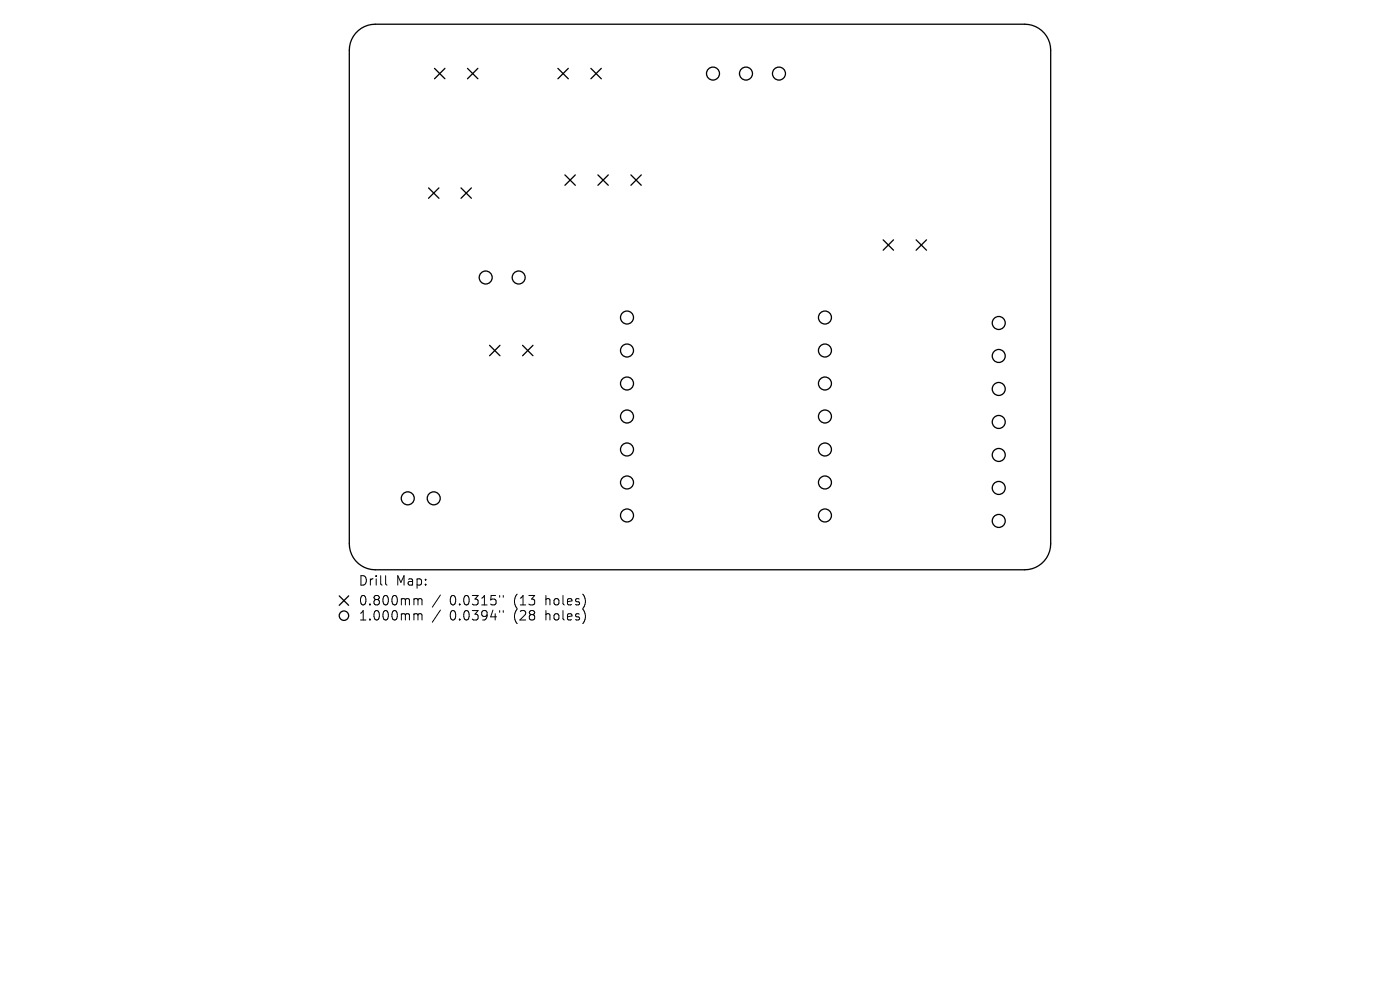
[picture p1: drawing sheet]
<svg xmlns="http://www.w3.org/2000/svg" width="297mm" height="210mm" viewBox="0 0 297 210" stroke-linecap="round" stroke-linejoin="round" font-family="sans-serif">
<defs><g id="words">
<g font-size="2.8">
<text x="76" y="124.5">Drill</text>
<text x="84" y="124.5">Map:</text>
<text x="76" y="128.7">0.800mm</text>
<text x="76" y="131.9">1.000mm</text>
<text x="95.4" y="128.7">0.0315&quot;</text>
<text x="95.4" y="131.9">0.0394&quot;</text>
<text x="109.1" y="128.7">(13</text>
<text x="109.1" y="131.9">(28</text>
<text x="116" y="128.7">holes)</text>
<text x="116" y="131.9">holes)</text>
</g>
</g></defs>
<g fill="none" stroke="#000" stroke-width=".28">
<path d="M76 6.5a5.5 5.5 0 0 1 3.6-1.4h137.8a5.5 5.5 0 0 1 5.5 5.5v104.8a5.5 5.5 0 0 1-5.5 5.5h-137.8a5.5 5.5 0 0 1-5.5-5.5v-104.8a5.5 5.5 0 0 1 1.9-4.1zM92.2 14.5l2.2 2.2M94.4 14.5l-2.2 2.2M99.2 14.5l2.2 2.2M101.4 14.5l-2.2 2.2M118.4 14.5l2.2 2.2M120.6 14.5l-2.2 2.2M125.4 14.5l2.2 2.2M127.6 14.5l-2.2 2.2M90.9 39.9l2.2 2.2M93.1 39.9l-2.2 2.2M97.8 39.9l2.2 2.2"/>
<path d="M100 39.9l-2.2 2.2M119.8 37.1l2.2 2.2M122 37.1l-2.2 2.2M126.8 37.1l2.2 2.2M129 37.1l-2.2 2.2M133.8 37.1l2.2 2.2M136 37.1l-2.2 2.2M187.4 50.9l2.2 2.2M189.6 50.9l-2.2 2.2M194.4 50.9l2.2 2.2M196.6 50.9l-2.2 2.2M103.9 73.3l2.2 2.2"/>
<path d="M106.1 73.3l-2.2 2.2M110.9 73.3l2.2 2.2M113.1 73.3l-2.2 2.2M72 126.4l2 2M74 126.4l-2 2"/>
<circle cx="151.3" cy="15.6" r="1.38"/>
<circle cx="158.3" cy="15.6" r="1.38"/>
<circle cx="165.3" cy="15.6" r="1.38"/>
<circle cx="103" cy="58.9" r="1.38"/>
<circle cx="110" cy="58.9" r="1.38"/>
<circle cx="133" cy="67.4" r="1.38"/>
<circle cx="133" cy="74.4" r="1.38"/>
<circle cx="175" cy="67.4" r="1.38"/>
<circle cx="175" cy="74.4" r="1.38"/>
<circle cx="211.9" cy="75.5" r="1.38"/>
<circle cx="211.9" cy="68.5" r="1.38"/>
<circle cx="133" cy="81.4" r="1.38"/>
<circle cx="133" cy="95.4" r="1.38"/>
<circle cx="133" cy="88.4" r="1.38"/>
<circle cx="175" cy="81.4" r="1.38"/>
<circle cx="175" cy="95.4" r="1.38"/>
<circle cx="175" cy="88.4" r="1.38"/>
<circle cx="211.9" cy="89.5" r="1.38"/>
<circle cx="211.9" cy="82.5" r="1.38"/>
<circle cx="211.9" cy="96.5" r="1.38"/>
<circle cx="86.5" cy="105.7" r="1.38"/>
<circle cx="92" cy="105.7" r="1.38"/>
<circle cx="133" cy="109.3" r="1.38"/>
<circle cx="133" cy="102.3" r="1.38"/>
<circle cx="175" cy="109.3" r="1.38"/>
<circle cx="175" cy="102.3" r="1.38"/>
<circle cx="211.9" cy="103.5" r="1.38"/>
<circle cx="211.9" cy="110.5" r="1.38"/>
<circle cx="73" cy="130.6" r="1"/>
</g>
<g fill="none" stroke="#000" stroke-width=".21">
<path d="M81.8 122.1v1.7l.3 .3M88.1 127l.5 .1 .1 .2M88.1 130.2h.3l.3 .3M88.7 127.3l.3-.3 .4 .1 .1 1.2M88.7 127.3v1M88.7 130.5v1M88.7 130.5l.3-.3 .4 .1 .1 1.2M93.4 126.2l-1.7 2.6M93.4 129.4l-1.7 2.6M106 126.3v.4M106 129.5v.4M106.8 126.3v.4"/>
<path d="M106.8 129.5v.4"/>
</g>
<use href="#words"/>
</svg>
